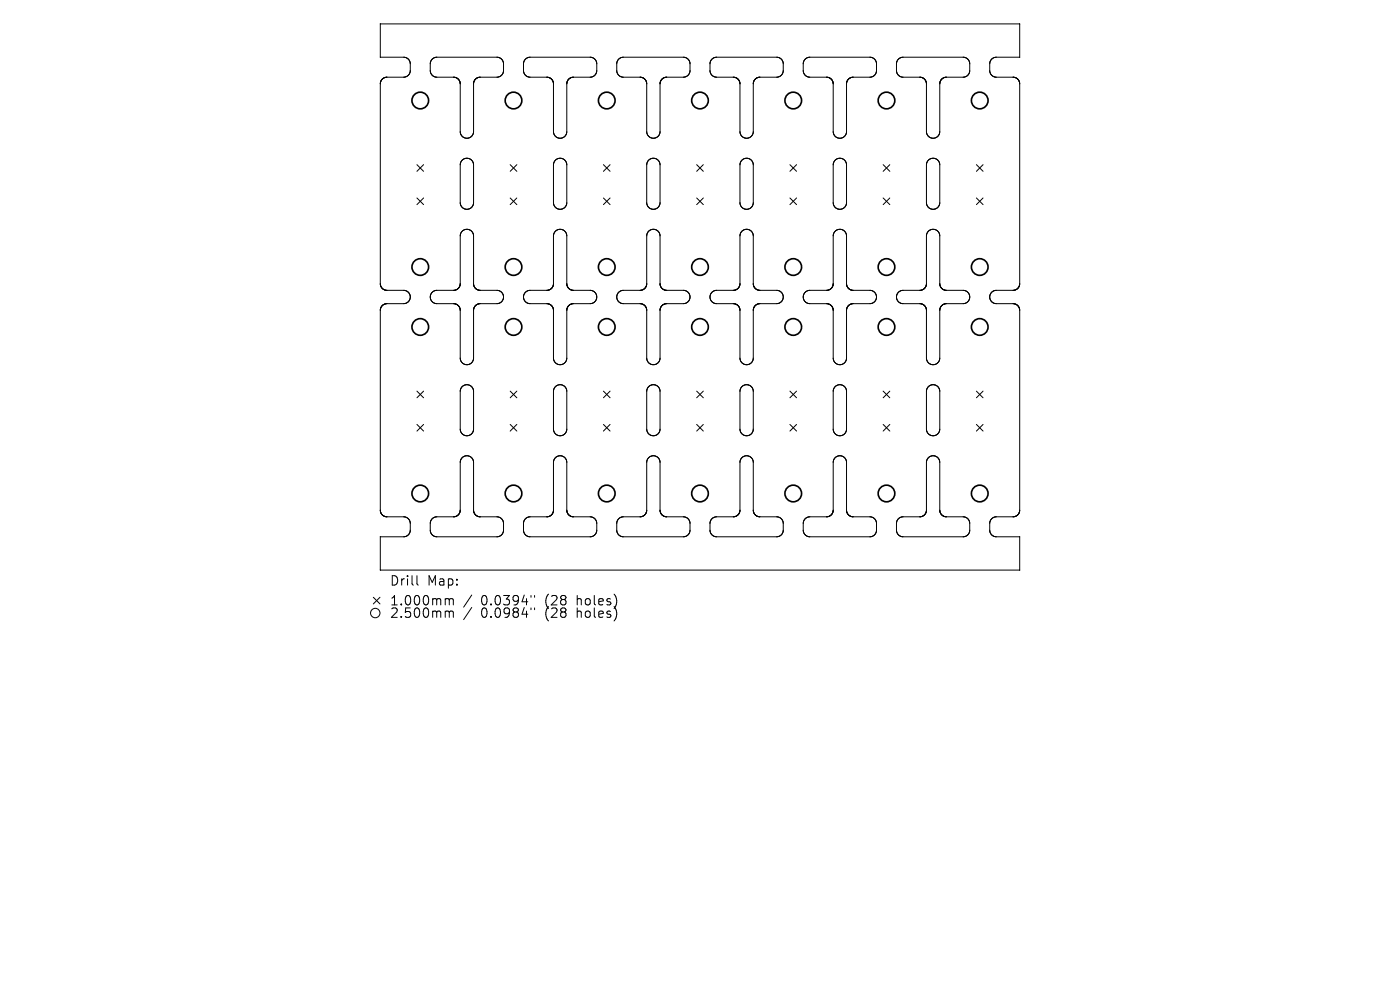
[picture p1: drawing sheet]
<svg xmlns="http://www.w3.org/2000/svg" width="297mm" height="210mm" viewBox="0 0 297 210" stroke-linecap="round" stroke-linejoin="round" font-family="sans-serif">
<defs><g id="words">
<g font-size="2.8">
<text x="82.6" y="124.5">Drill</text>
<text x="90.6" y="124.5">Map:</text>
<text x="82.6" y="128.7">1.000mm</text>
<text x="82.6" y="131.3">2.500mm</text>
<text x="102.1" y="128.7">0.0394&quot;</text>
<text x="102.1" y="131.3">0.0984&quot;</text>
<text x="115.8" y="128.7">(28</text>
<text x="115.8" y="131.3">(28</text>
<text x="122.6" y="128.7">holes)</text>
<text x="122.6" y="131.3">holes)</text>
</g>
</g></defs>
<g fill="none" stroke="#000" stroke-width=".21">
<path d="M80.7 5.1v7l5.2 .1 .7 .3 .4 .8v2l-.2 .5-.4 .4-.7 .2h-3.6M80.7 5.1h.1M80.7 5.1h135.6M80.7 17.7v42.5M80.7 17.7h.1M80.7 17.6v.1M80.7 17.6h.1M80.7 17.5v.1M80.7 17.5h.1M80.7 17.4v.1M80.7 17.4h.1M80.8 17.3l-.1 .1"/>
<path d="M80.8 17.3h.1M80.8 17.1v.2M80.8 17.1h.1M80.9 17.1h-.1M80.9 17.1h.1M80.9 17v.1M80.9 17h.1M81 16.9l-.1 .1M81 16.9h.1M81.2 16.7l-.2 .2M81.2 16.7h.1M81.3 16.6l-.1 .1"/>
<path d="M81.3 16.6h.1M81.4 16.6h-.1M81.4 16.5v.1M81.6 16.5h-.2M81.6 16.5h.1M81.7 16.4l-.1 .1M81.7 16.4h.1M81.9 16.4h-.2M81.9 16.4h.1M82 16.4h-.1M82 16.4h.1M82.1 16.4h-.1"/>
<path d="M82.1 16.4h.1M96.2 16.4h-3.6l-.8-.3-.4-.5-.1-.6v-1.7l.3-.6 .5-.4 .6-.2h12.8l.5 .2 .5 .4 .3 .6v1.7l-.1 .6-.4 .5-.8 .3h-3.6M96.2 16.4h.1M96.3 16.4h.1M96.4 16.4h.1M96.5 16.4h.1M96.6 16.4h.1M96.7 16.4v.1M96.7 16.5h.1M96.8 16.5l.2 .1M97 16.6h.1M97 16.6l.1 .1"/>
<path d="M97.1 16.7h.1M97.1 16.7l.3 .3M97.4 17h.1M97.4 17v.1M97.4 17.1h.1M97.5 17.1h.1M97.5 17.1v.1M97.5 17.2h.1M97.5 17.2v.1M97.5 17.3h.1M97.6 17.3v.1M97.6 17.4h.1"/>
<path d="M97.6 17.4v.1M97.6 17.5h.1M97.6 17.5v.1M97.6 17.6h.1M97.6 17.6v.1M97.6 17.7h.1M97.6 17.7l.1 10.4 .4 .9 .9 .3 1-.3 .5-.9v-10.4M100.5 17.7h.1M100.5 17.6v.1M100.5 17.6h.1M100.5 17.5v.1M100.5 17.5h.1"/>
<path d="M100.5 17.4v.1M100.5 17.4h.1M100.5 17.3v.1M100.6 17.3h-.1M100.6 17.1v.2M100.6 17.1h.1M100.7 17.1h-.1M100.7 17v.1M100.7 17h.1M100.7 16.9v.1M100.8 16.9h-.1M101 16.7l-.2 .2"/>
<path d="M101 16.7h.1M101.1 16.6l-.1 .1M101.1 16.6h.1M101.2 16.6h-.1M101.2 16.5v.1M101.3 16.5h-.1M101.4 16.5h-.1M101.4 16.4v.1M101.5 16.4h-.1M101.5 16.4h.1M101.6 16.4h-.1M101.6 16.4h.1"/>
<path d="M101.7 16.4h-.1M101.7 16.4h.1M101.9 16.4h-.2M101.9 16.4h.1M116 16.4h-3.6l-.8-.3-.4-.5-.1-.6v-1.7l.3-.6 .5-.4 .6-.2h12.8l.5 .2 .5 .4 .3 .6v1.7l-.2 .6-.3 .5-.8 .3h-3.6M116 16.4h.1M116.1 16.4h.1M116.2 16.4h.1M116.3 16.4h.1M116.4 16.4h.1M116.4 16.4l.1 .1M116.5 16.5h.1"/>
<path d="M116.5 16.5h.2M116.7 16.5v.1M116.7 16.6h.1M116.8 16.6h.1M116.8 16.6l.1 .1M116.9 16.7h.1M116.9 16.7l.3 .3M117.2 17h.1M117.2 17v.1M117.2 17.1h.1M117.3 17.1v.1M117.3 17.2h.1"/>
<path d="M117.3 17.2v.1M117.3 17.3h.1M117.3 17.3l.1 .1M117.4 17.4h.1M117.4 17.4v.1M117.4 17.5h.1M117.4 17.5v.1M117.4 17.6h.1M117.4 17.6v.1M117.4 17.7h.1M117.4 17.7v10.4l.5 .9 .9 .3 1-.3 .4-.9v-10.4M120.2 17.7h.1"/>
<path d="M120.3 17.6l-.1 .1M120.3 17.6h.1M120.3 17.5v.1M120.3 17.5h.1M120.3 17.4v.1M120.3 17.4h.1M120.3 17.3v.1M120.3 17.3h.1M120.4 17.2l-.1 .1M120.4 17.2h.1M120.4 17.1v.1M120.4 17.1h.1"/>
<path d="M120.5 17l-.1 .1M120.5 17h.1M120.5 16.9v.1M120.5 16.9h.1M120.7 16.7l-.2 .2M120.8 16.7h-.1M120.8 16.7h.1M120.8 16.6v.1M120.9 16.6h-.1M120.9 16.6h.1M121 16.6h-.1M121 16.5v.1"/>
<path d="M121.1 16.5h-.1M121.1 16.5h.1M121.2 16.4l-.1 .1M121.2 16.4h.1M121.3 16.4h-.1M121.3 16.4h.1M121.4 16.4h-.1M121.4 16.4h.1M121.5 16.4h-.1M121.5 16.4h.1M121.6 16.4h-.1M121.7 16.4h-.1"/>
<path d="M135.8 16.4h-3.6l-.8-.3-.4-.5-.2-.6 .1-1.7 .3-.6 .4-.4 .7-.2h12.7l.6 .2 .5 .4 .3 .6v1.7l-.2 .6-.3 .5-.9 .3h-3.6M135.8 16.4h.1M135.9 16.4h.1M136 16.4h.1M136.1 16.4h.1M136.2 16.4h.1M136.2 16.4l.1 .1M136.3 16.5h.1M136.3 16.5h.2M136.5 16.5v.1M136.5 16.6h.1M136.6 16.6h.1"/>
<path d="M136.6 16.6v.1M136.6 16.7h.1M136.7 16.7h.1M136.7 16.7l.2 .2M136.9 16.9h.1M136.9 16.9v.1M136.9 17h.1M137 17v.1M137 17.1h.1M137 17.1l.1 .1M137.1 17.2h.1M137.1 17.2v.1"/>
<path d="M137.1 17.3h.1M137.1 17.3v.1M137.1 17.4h.1M137.1 17.4l.1 .1M137.2 17.5h.1M137.2 17.5v.1M137.2 17.6h.1M137.2 17.6v.1M137.2 17.7h.1M137.2 17.7v10.4l.5 .9 .9 .3 1-.3 .4-.9v-10.4M140 17.7h.1M140 17.6v.1"/>
<path d="M140 17.6h.1M140 17.5v.1M140.1 17.5h-.1M140.1 17.4v.1M140.1 17.4h.1M140.1 17.3v.1M140.1 17.3h.1M140.1 17.2v.1M140.1 17.2h.1M140.2 17.1l-.1 .1M140.2 17.1h.1M140.3 17l-.1 .1"/>
<path d="M140.3 17h.1M140.3 16.9v.1M140.3 16.9h.1M140.5 16.7l-.2 .2M140.6 16.7h-.1M140.6 16.7h.1M140.6 16.6v.1M140.6 16.6h.1M140.7 16.6h-.1M140.7 16.6h.1M140.8 16.5l-.1 .1M140.9 16.5h-.1"/>
<path d="M140.9 16.5h.1M141 16.5h-.1M141 16.4v.1M141.1 16.4h-.1M141.1 16.4h.1M141.2 16.4h-.1M141.2 16.4h.1M141.3 16.4h-.1M141.3 16.4h.1M141.4 16.4h-.1M141.4 16.4h.1M155.6 16.4h-3.6l-.9-.3-.3-.5-.2-.6v-1.7l.3-.6 .5-.4 .6-.2h12.8l.6 .2 .4 .4 .3 .6 .1 1.7-.2 .6-.4 .5-.8 .3h-3.6"/>
<path d="M155.6 16.4h.1M155.7 16.4h.1M155.8 16.4h.1M155.9 16.4h.1M156 16.4v.1M156 16.5h.1M156.1 16.5h.1M156.2 16.5l.1 .1M156.3 16.6h.1M156.4 16.6h.1M156.4 16.6v.1M156.4 16.7h.1"/>
<path d="M156.5 16.7l.2 .2M156.7 16.9h.1M156.7 16.9v.1M156.7 17h.1M156.7 17l.1 .1M156.8 17.1h.1M156.8 17.1l.1 .1M156.9 17.2h.1M156.9 17.2v.1M156.9 17.3h.1M156.9 17.3v.1M156.9 17.4h.1"/>
<path d="M156.9 17.4v.1M156.9 17.5h.1M157 17.5v.1M157 17.6h.1M157 17.6v.1M157 17.7h.1M157 17.7v10.4l.4 .9 1 .3 .9-.3 .5-.9v-10.4M159.8 17.7h.1M159.8 17.6v.1M159.8 17.6h.1M159.8 17.5v.1M159.8 17.5h.1"/>
<path d="M159.9 17.4l-.1 .1M159.9 17.4h.1M159.9 17.3v.1M159.9 17.3h.1M159.9 17.2v.1M159.9 17.2h.1M160 17.1l-.1 .1M160 17.1h.1M160 17v.1M160.1 17h-.1M160.1 16.9v.1M160.1 16.9h.1"/>
<path d="M160.3 16.7l-.2 .2M160.3 16.7h.1M160.4 16.7h-.1M160.4 16.6v.1M160.4 16.6h.1M160.5 16.6h-.1M160.5 16.6h.1M160.5 16.5v.1M160.7 16.5h-.2M160.7 16.5h.1M160.8 16.4l-.1 .1M160.8 16.4h.1"/>
<path d="M160.9 16.4h-.1M161 16.4h-.1M161 16.4h.1M161.1 16.4h-.1M161.1 16.4h.1M161.2 16.4h-.1M161.2 16.4h.1M175.3 16.4h-3.6l-.8-.3-.3-.5-.2-.6v-1.7l.3-.6 .5-.4 .6-.2h12.8l.5 .2 .5 .4 .3 .6v1.7l-.1 .6-.4 .5-.8 .3h-3.6M175.3 16.4h.1M175.4 16.4h.1M175.5 16.4h.1M175.6 16.4h.1"/>
<path d="M175.7 16.4h.1M175.8 16.4h.1M175.8 16.4l.1 .1M175.9 16.5h.1M176 16.5v.1M176 16.6h.1M176.1 16.6h.1M176.2 16.6v.1M176.2 16.7h.1M176.3 16.7l.2 .2M176.5 16.9h.1M176.5 16.9v.1"/>
<path d="M176.5 17h.1M176.5 17l.1 .1M176.6 17.1h.1M176.6 17.1v.1M176.6 17.2h.1M176.7 17.2v.1M176.7 17.3h.1M176.7 17.3v.1M176.7 17.4h.1M176.7 17.4v.1M176.7 17.5h.1M176.7 17.5v.1"/>
<path d="M176.7 17.6h.1M176.8 17.6v.1M176.8 17.7h.1M176.8 17.7v10.4l.4 .9 1 .3 .9-.3 .5-.9v-10.4M179.6 17.7h.1M179.6 17.6v.1M179.6 17.6h.1M179.6 17.5v.1M179.6 17.5h.1M179.6 17.4v.1M179.6 17.4h.1M179.7 17.3l-.1 .1"/>
<path d="M179.7 17.3h.1M179.7 17.2v.1M179.7 17.2h.1M179.7 17.1v.1M179.8 17.1h-.1M179.8 17.1h.1M179.8 17v.1M179.8 17h.1M180.1 16.7l-.3 .3M180.1 16.7h.1M180.2 16.6l-.1 .1M180.2 16.6h.1"/>
<path d="M180.3 16.6h-.1M180.3 16.5v.1M180.5 16.5h-.2M180.5 16.5h.1M180.6 16.4l-.1 .1M180.6 16.4h.1M180.7 16.4h-.1M180.7 16.4h.1M180.8 16.4h-.1M180.8 16.4h.1M180.9 16.4h-.1M181 16.4h-.1"/>
<path d="M181 16.4h.1M195.1 16.4h-3.6l-.8-.3-.4-.5-.1-.6v-1.7l.3-.6 .5-.4 .6-.2h12.8l.5 .2 .5 .4 .3 .6v1.7l-.1 .6-.4 .5-.8 .3h-3.6M195.1 16.4h.1M195.1 16.4h.2M195.3 16.4h.1M195.4 16.4h.1M195.5 16.4h.1M195.6 16.4v.1M195.6 16.5h.1M195.7 16.5h.1M195.8 16.5v.1M195.8 16.6h.1"/>
<path d="M195.9 16.6h.1M195.9 16.6l.1 .1M196 16.7h.1M196 16.7l.2 .2M196.2 16.9h.1M196.3 16.9v.1M196.3 17h.1M196.3 17v.1M196.3 17.1h.1M196.4 17.1h.1M196.4 17.1v.2M196.4 17.3h.1"/>
<path d="M196.5 17.3v.1M196.5 17.4h.1M196.5 17.4v.1M196.5 17.5h.1M196.5 17.5v.1M196.5 17.6h.1M196.5 17.6v.1M196.5 17.7h.1M196.5 17.7v10.4l.5 .9 1 .3 .9-.3 .5-.9v-10.4M199.4 17.7h.1M199.4 17.6v.1M199.4 17.6h.1"/>
<path d="M199.4 17.5v.1M199.4 17.5h.1M199.4 17.4v.1M199.4 17.4h.1M199.4 17.3v.1M199.5 17.3h-.1M199.5 17.2v.1M199.5 17.2h.1M199.5 17.1v.1M199.5 17.1h.1M199.6 17.1h-.1M199.6 17.1h.1"/>
<path d="M199.6 17v.1M199.6 17h.1M199.9 16.7l-.3 .3M199.9 16.7h.1M200 16.6l-.1 .1M200 16.6h.1M200.2 16.5l-.2 .1M200.3 16.5h-.1M200.3 16.5h.1M200.3 16.4v.1M200.4 16.4h-.1M200.4 16.4h.1"/>
<path d="M200.5 16.4h-.1M200.5 16.4h.1M200.6 16.4h-.1M200.7 16.4h-.1M200.8 16.4h-.1M200.8 16.4h.1M214.9 16.4h.1M215 16.4h.1M215.1 16.4h.1M215.1 16.4h.2M215.3 16.4h.1M215.3 16.4l.1 .1"/>
<path d="M215.4 16.5h.1M215.4 16.5h.2M215.6 16.5v.1M215.6 16.6h.1M215.7 16.6h.1M215.7 16.6l.1 .1M215.8 16.7h.1M215.8 16.7l.2 .2M216 16.9h.1M216 16.9l.1 .1M216.1 17h.1M216.1 17v.1"/>
<path d="M216.1 17.1h.1M216.2 17.1h.1M216.2 17.1v.2M216.2 17.3h.1M216.2 17.3l.1 .1M216.3 17.4h.1M216.3 17.4v.1M216.3 17.5h.1M216.3 17.5v.1M216.3 17.6h.1M216.3 17.6v.1M216.3 17.7h.1"/>
<path d="M216.3 17.7v42.5M216.3 5.1h.1M216.3 5.1v7l-5.2 .1-.7 .3-.4 .8v2l.2 .5 .5 .4 .6 .2h3.6M88.5 34.9l1.4 1.4M89.9 34.9l-1.4 1.4M98 34l.8-.4h.7l.7 .5 .3 .7-.1 8.4-.4 .8-.8 .4-.6-.1-.4-.2-.4-.4-.2-.6v-8.2zM108.2 34.9l1.4 1.4M109.6 34.9l-1.4 1.4M117.8 34l.8-.4h.7l.7 .5 .2 .7v8.4l-.4 .8-.8 .4-.6-.1-.5-.2-.3-.4-.2-.6v-8.2zM128 34.9l1.4 1.4M129.4 34.9l-1.4 1.4M137.6 34l.7-.4h.8l.6 .5 .3 .7v8.4l-.4 .8-.9 .4-.5-.1-.5-.2-.3-.4-.2-.6v-8.2z"/>
<path d="M147.8 34.9l1.4 1.4M149.2 34.9l-1.4 1.4M157.4 34l.7-.4h.8l.6 .5 .3 .7v8.4l-.5 .8-.8 .4-.5-.1-.5-.2-.4-.4-.1-.6v-8.2zM167.6 34.9l1.4 1.4M169 34.9l-1.4 1.4M177.2 34l.7-.4h.7l.7 .5 .3 .7v8.4l-.5 .8-.8 .4-.5-.1-.5-.2-.4-.4-.1-.6v-8.2zM187.4 34.9l1.4 1.4M188.8 34.9l-1.4 1.4M197 34l.7-.4h.7l.7 .5 .3 .7v8.4l-.5 .8-.8 .4-.6-.1-.4-.2-.4-.4-.2-.6v-8.2zM207.1 34.9l1.5 1.4M208.6 34.9l-1.5 1.4M88.5 42l1.4 1.4"/>
<path d="M89.9 42l-1.4 1.4M108.2 42l1.4 1.4M109.6 42l-1.4 1.4M128 42l1.4 1.4M129.4 42l-1.4 1.4M147.8 42l1.4 1.4M149.2 42l-1.4 1.4M167.6 42l1.4 1.4M169 42l-1.4 1.4M187.4 42l1.4 1.4M188.8 42l-1.4 1.4M207.1 42l1.5 1.4"/>
<path d="M208.6 42l-1.5 1.4M80.7 65.8v42.4M80.7 65.8h.1M80.7 60.2v.1M80.7 65.7v.1M80.7 60.3h.1M80.7 60.3v.1M80.7 60.4h.1M80.7 60.4v.1M80.7 65.5v.2M80.7 60.5h.1M80.7 65.5h.1"/>
<path d="M80.7 60.5v.1M80.7 60.6h.1M80.7 65.4v.1M80.8 65.4h-.1M80.8 60.6v.1M80.8 60.7v.1M80.8 65.3v.1M80.8 65.3h.1M80.8 65.2v.1M80.8 65.2h.1M80.8 60.8h.1M80.8 60.8l.1 .1"/>
<path d="M80.9 60.9h.1M80.9 65.1l-.1 .1M80.9 60.9v.1M80.9 65.1h.1M80.9 61h.1M80.9 65v.1M80.9 65h.1M81 65h-.1M81 61v.1M81 64.9v.1M81 61.1l.2 .2M81.2 61.3h.1"/>
<path d="M81.2 64.7l-.2 .2M81.3 61.3h.1M81.3 64.7h-.1M81.3 61.3v.1M81.3 64.7h.1M81.3 64.6v.1M81.3 61.4h.1M81.4 61.4h.1M81.4 64.6h-.1M81.4 64.6h.1M81.4 61.4l.2 .1M81.5 64.6h-.1"/>
<path d="M81.5 64.6h.1M81.6 61.5h.1M81.7 64.5l-.2 .1M81.7 61.5h.1M81.7 64.5h.1M81.7 61.5l.2 .1M81.8 64.5h-.1M81.8 64.4v.1M81.9 64.4h-.1M81.9 61.6h.1M81.9 64.4h.1M82 64.4h-.1"/>
<path d="M82 61.6h.1M82 64.4h.1M82.1 64.4h-.1M82.1 61.6h.1M82.1 61.6h3.9l.8 .6 .2 .8-.2 .8-.8 .6h-3.9M82.1 64.4h.1M96.2 61.6h-3.9l-.7 .6-.3 .8 .3 .8 .7 .6h3.9M96.2 64.4h.1M96.2 61.6h.1M96.3 61.6h-.1M96.3 64.4h.1M96.4 64.4h.1"/>
<path d="M96.4 61.6h-.1M96.5 64.4h.1M96.5 61.6h-.1M96.5 61.6h.1M96.5 64.4l.1 .1M96.6 61.5l-.1 .1M96.6 64.5h.1M96.6 61.5h.1M96.7 64.5h.1M96.7 61.5h-.1M96.7 64.5l.1 .1M96.7 61.5h.1"/>
<path d="M96.8 61.5h-.1M96.8 64.6h.1M96.9 64.6h.1M97 64.6h.1M97 61.4l-.2 .1M97 64.6v.1M97 64.7h.1M97 61.3v.1M97 61.3h.1M97.1 64.7l.3 .3M97.1 61.3h-.1M97.1 61.3h.1"/>
<path d="M97.4 61l-.3 .3M97.4 65h.1M97.4 61h.1M97.4 65v.1M97.4 65.1h.1M97.4 65.1l.1 .1M97.4 60.9v.1M97.4 60.9h.1M97.5 60.8l-.1 .1M97.5 65.2h.1M97.5 65.2v.1M97.5 60.8h.1"/>
<path d="M97.5 60.7v.1M97.5 60.7h.1M97.5 65.3l.1 .1M97.6 65.4h.1M97.6 60.6l-.1 .1M97.6 60.6h.1M97.6 65.4v.1M97.6 60.5v.1M97.6 65.5h.1M97.6 65.5v.1M97.6 60.5h.1M97.6 60.4v.1"/>
<path d="M97.6 65.6h.1M97.6 60.4h.1M97.6 65.6v.1M97.6 60.3v.1M97.6 60.3h.1M97.6 65.7v.1M97.6 60.2l.1-10.4 .4-.8 .9-.4 1 .4 .5 .9v10.3M97.6 60.2v.1M97.6 65.8h.1M100.5 65.8v10.3l-.5 .9-.9 .4-.9-.4-.5-.8-.1-10.4M100.5 60.2v.1M100.5 65.7v.1"/>
<path d="M100.5 60.3h.1M100.5 60.3v.1M100.5 60.4h.1M100.5 60.4v.1M100.5 60.5h.1M100.5 65.5v.2M100.5 65.5h.1M100.5 60.5v.1M100.5 60.6h.1M100.5 65.4v.1M100.5 65.4h.1M100.5 60.6l.1 .1"/>
<path d="M100.6 60.7v.1M100.6 65.3l-.1 .1M100.6 65.3h.1M100.6 65.2v.1M100.6 65.2h.1M100.6 60.8h.1M100.6 60.8v.1M100.6 60.9h.1M100.7 60.9v.1M100.7 65.1l-.1 .1M100.7 65.1h.1M100.7 65v.1"/>
<path d="M100.7 61h.1M100.7 65h.1M100.7 61l.1 .1M100.8 61.1l.2 .2M100.8 64.9l-.1 .1M101 61.3h.1M101 64.7l-.2 .2M101.1 61.3h.1M101.1 64.7h-.1M101.1 64.7h.1M101.1 61.3v.1M101.1 61.4h.1"/>
<path d="M101.1 64.6v.1M101.2 64.6h-.1M101.2 61.4h.1M101.2 61.4l.1 .1M101.2 64.6h.1M101.3 64.6h-.1M101.3 61.5h.1M101.4 61.5h.1M101.4 64.5l-.1 .1M101.5 64.5h-.1M101.5 61.5h.1M101.5 64.5h.1"/>
<path d="M101.5 61.5l.1 .1M101.6 64.4l-.1 .1M101.6 61.6h.1M101.6 64.4h.1M101.7 61.6h.1M101.7 64.4h-.1M101.7 61.6h.2M101.7 64.4h.1M101.9 64.4h-.2M101.9 61.6h.1M101.9 61.6h3.9l.7 .6 .3 .8-.3 .8-.7 .6h-3.9M101.9 64.4h.1"/>
<path d="M116 61.6h-3.9l-.8 .6-.2 .8 .2 .8 .8 .6h3.9M116 64.4h.1M116 61.6h.1M116.1 61.6h-.1M116.1 64.4h.1M116.2 64.4h.1M116.2 61.6h-.1M116.2 61.6h.1M116.3 64.4v.1M116.3 61.6h-.1M116.3 61.5v.1M116.3 64.5h.1"/>
<path d="M116.4 64.5h.1M116.4 61.5h-.1M116.4 61.5h.1M116.5 64.5l.1 .1M116.5 61.5h-.1M116.5 61.5h.1M116.6 64.6h.1M116.7 61.4l-.2 .1M116.7 64.6h.1M116.7 61.4h.1M116.8 61.4h-.1M116.8 64.6v.1"/>
<path d="M116.8 64.7h.1M116.8 61.3v.1M116.8 61.3h.1M116.9 64.7l.3 .3M116.9 61.3h-.1M116.9 61.3h.1M117.2 61l-.3 .3M117.2 65h.1M117.2 65v.1M117.2 61h.1M117.2 65.1h.1M117.2 60.9v.1"/>
<path d="M117.2 65.1v.1M117.2 60.9h.1M117.2 60.8v.1M117.2 65.2h.1M117.3 65.2v.1M117.3 60.8h-.1M117.3 60.7v.1M117.3 60.7h.1M117.3 65.3v.1M117.3 65.4h.1M117.3 60.6v.1M117.4 60.6h-.1"/>
<path d="M117.4 65.4v.1M117.4 60.5v.1M117.4 65.5h.1M117.4 65.5v.1M117.4 60.5h.1M117.4 60.4v.1M117.4 65.6h.1M117.4 65.6v.1M117.4 60.4h.1M117.4 60.3v.1M117.4 65.7v.1M117.4 60.3h.1"/>
<path d="M117.4 60.2v-10.3l.5-.9 .9-.4 1 .4 .4 .8v10.4M117.4 65.8h.1M117.4 60.2v.1M117.4 65.8v10.3l.5 .9 .9 .4 .9-.4 .5-.8v-10.4M120.2 65.8h.1M120.2 60.2v.1M120.2 65.7v.1M120.2 60.3h.1M120.3 60.3v.1M120.3 60.4h.1M120.3 60.4v.1M120.3 60.5h.1"/>
<path d="M120.3 65.5l-.1 .2M120.3 65.5h.1M120.3 60.5v.1M120.3 60.6h.1M120.3 65.4v.1M120.3 65.4h.1M120.3 60.6v.1M120.3 65.3v.1M120.3 60.7h.1M120.4 60.7h.1M120.4 60.7v.1M120.4 65.2l-.1 .1"/>
<path d="M120.4 60.8h.1M120.4 60.8v.1M120.4 65.2h.1M120.4 60.9h.1M120.4 60.9l.1 .1M120.4 65.1v.1M120.5 65.1h-.1M120.5 61h.1M120.5 65v.1M120.5 65h.1M120.5 61v.1M120.5 61.1l.2 .2"/>
<path d="M120.5 64.9v.1M120.7 61.3h.1M120.8 61.3h.1M120.8 64.7l-.3 .2M120.8 64.7h.1M120.9 61.3v.1M120.9 64.7h-.1M120.9 64.6v.1M120.9 61.4h.1M121 64.6h-.1M121 61.4h.1M121 64.6h.1"/>
<path d="M121 61.4l.1 .1M121.1 61.5h.1M121.2 64.5l-.2 .1M121.2 61.5h.1M121.2 64.5h.1M121.3 61.5h.1M121.3 64.5h-.1M121.3 61.5l.1 .1M121.3 64.5h.1M121.4 64.4l-.1 .1M121.4 61.6h.1M121.4 64.4h.1"/>
<path d="M121.5 64.4h-.1M121.5 61.6h.1M121.5 64.4h.1M121.6 61.6h.1M121.6 64.4h-.1M121.7 61.6h3.9l.7 .6 .3 .8-.3 .8-.7 .6h-3.9M121.7 64.4h-.1M135.8 61.6h-4l-.7 .6-.3 .8 .3 .8 .7 .6h4M135.8 64.4h.1M135.8 61.6h.1M135.9 61.6h-.1M135.9 64.4h.1"/>
<path d="M135.9 61.6h.1M136 61.6h-.1M136 64.4h.1M136.1 64.4v.1M136.1 61.6h-.1M136.1 61.5v.1M136.1 64.5h.1M136.2 64.5h.1M136.2 61.5h-.1M136.2 61.5h.1M136.3 64.5l.1 .1M136.3 61.5h-.1"/>
<path d="M136.3 61.5h.1M136.4 64.6h.1M136.5 61.4l-.2 .1M136.5 64.6h.1M136.5 61.4h.1M136.5 64.6l.1 .1M136.6 64.7h.1M136.6 61.3l-.1 .1M136.6 61.3h.1M136.6 64.7l.3 .2M136.7 61.3h-.1M136.7 61.3h.1"/>
<path d="M136.9 64.9v.1M136.9 61.1l-.2 .2M136.9 65h.1M136.9 61v.1M136.9 61h.1M137 61h-.1M137 65v.1M137 65.1h.1M137 60.9v.1M137 65.1v.1M137 60.9h.1M137 60.8v.1"/>
<path d="M137 65.2h.1M137 65.2l.1 .1M137 60.8h.1M137.1 60.7l-.1 .1M137.1 60.7h.1M137.1 65.3v.1M137.1 60.6v.1M137.1 65.4h.1M137.1 65.4v.1M137.1 60.6h.1M137.1 65.5h.1M137.1 60.5v.1"/>
<path d="M137.2 65.5h.1M137.2 60.5h-.1M137.2 65.5v.1M137.2 60.4v.1M137.2 65.6h.1M137.2 65.6v.1M137.2 60.4h.1M137.2 60.3v.1M137.2 60.3h.1M137.2 65.7v.1M137.2 60.2v-10.4l.5-.8 .9-.4 1 .4 .4 .9v10.3M137.2 65.8h.1"/>
<path d="M137.2 60.2v.1M140 65.8v10.3l-.4 .9-.9 .4-1-.4-.5-.8v-10.4M140 60.2v.1M140 60.3h.1M140 65.7v.1M140 60.3v.1M140 60.4h.1M140 60.4l.1 .1M140.1 65.5l-.1 .2M140.1 60.5h.1M140.1 65.5h.1M140.1 60.5v.1"/>
<path d="M140.1 60.6h.1M140.1 65.4v.1M140.1 65.4h.1M140.1 60.6v.1M140.1 60.7h.1M140.1 65.3v.1M140.1 60.7l.1 .1M140.2 65.2l-.1 .1M140.2 60.8h.1M140.2 65.2h.1M140.2 60.8v.1M140.2 60.9h.1"/>
<path d="M140.2 60.9l.1 .1M140.2 65.1v.1M140.2 65.1h.1M140.3 61h.1M140.3 65l-.1 .1M140.3 65h.1M140.3 61v.1M140.3 61.1l.2 .2M140.3 64.9v.1M140.5 61.3h.1M140.6 61.3h.1M140.6 64.7l-.3 .2"/>
<path d="M140.6 64.7h.1M140.6 61.3l.1 .1M140.7 61.4h.1M140.7 64.6l-.1 .1M140.7 64.6h.1M140.8 61.4l.1 .1M140.8 64.6h-.1M140.8 64.6h.1M140.9 61.5h.1M141 61.5h.1M141 64.5l-.2 .1M141 64.5h.1"/>
<path d="M141.1 64.5h-.1M141.1 61.5h.1M141.1 61.5l.1 .1M141.1 64.5h.1M141.2 64.4l-.1 .1M141.2 61.6h.1M141.2 64.4h.1M141.3 61.6h.1M141.3 64.4h-.1M141.3 64.4h.1M141.4 61.6h.1M141.4 64.4h-.1"/>
<path d="M141.4 61.6h4l.7 .6 .3 .8-.3 .8-.7 .6h-4M141.4 64.4h.1M155.6 61.6h-4l-.7 .6-.3 .8 .3 .8 .7 .6h4M155.6 64.4h.1M155.6 61.6h.1M155.7 64.4h.1M155.7 61.6h-.1M155.7 61.6h.1M155.8 61.6h-.1M155.8 64.4h.1M155.8 64.4l.1 .1M155.8 61.6h.1"/>
<path d="M155.9 61.5l-.1 .1M155.9 64.5h.1M155.9 61.5h.1M156 64.5h.1M156 61.5h-.1M156 64.5l.2 .1M156 61.5h.1M156.1 61.5h-.1M156.1 61.5h.1M156.2 64.6h.1M156.2 61.4l-.1 .1M156.3 64.6h.1"/>
<path d="M156.3 61.4h-.1M156.3 61.4h.1M156.3 64.6l.1 .1M156.4 61.3l-.1 .1M156.4 64.7h.1M156.4 61.3h.1M156.4 64.7l.3 .2M156.5 61.3h-.1M156.7 61.1l-.2 .2M156.7 64.9v.1M156.7 61v.1M156.7 65h.1"/>
<path d="M156.7 61h.1M156.7 65l.1 .1M156.8 65.1h.1M156.8 65.1v.1M156.8 60.9l-.1 .1M156.8 60.9h.1M156.8 60.8v.1M156.8 65.2h.1M156.8 65.2l.1 .1M156.8 60.8h.1M156.9 60.7l-.1 .1M156.9 60.7h.1"/>
<path d="M156.9 65.3v.1M156.9 65.4h.1M156.9 60.6v.1M156.9 60.6h.1M156.9 65.4v.1M156.9 65.5h.1M156.9 60.5v.1M156.9 65.5l.1 .2M156.9 60.5h.1M157 60.4l-.1 .1M157 60.4h.1M157 60.3v.1"/>
<path d="M157 60.3h.1M157 65.7v.1M157 65.8v10.3l.4 .9 .9 .4 1-.4 .5-.8v-10.4M157 60.2v-10.3l.4-.9 1-.4 .9 .4 .5 .8v10.4M157 60.2v.1M159.8 65.8h.1M159.8 60.2v.1M159.8 60.3h.1M159.8 65.7v.1M159.8 60.3v.1M159.8 65.6v.1M159.8 60.4h.1"/>
<path d="M159.8 65.6h.1M159.8 60.4v.1M159.8 65.5v.1M159.8 60.5h.1M159.8 65.5h.1M159.9 60.5v.1M159.9 65.5h-.1M159.9 60.6h.1M159.9 65.4v.1M159.9 60.6v.1M159.9 65.4h.1M159.9 65.3v.1"/>
<path d="M159.9 60.7h.1M159.9 60.7l.1 .1M160 65.2l-.1 .1M160 60.8h.1M160 65.2h.1M160 60.8v.1M160 60.9h.1M160 65.1v.1M160 60.9v.1M160 65.1h.1M160 65v.1M160 61h.1"/>
<path d="M160.1 65h-.1M160.1 61h.1M160.1 61v.1M160.1 65h.1M160.1 64.9v.1M160.1 61.1l.2 .2M160.3 61.3h.1M160.4 64.7l-.3 .2M160.4 61.3h.1M160.4 64.7h.1M160.4 61.3l.1 .1M160.5 61.4h.1"/>
<path d="M160.5 64.6l-.1 .1M160.5 64.6h.1M160.5 61.4l.2 .1M160.6 64.6h-.1M160.6 64.6h.1M160.7 61.5h.1M160.7 64.5l-.1 .1M160.8 61.5h.1M160.8 64.5h-.1M160.8 64.5h.1M160.9 61.5l.1 .1M160.9 64.5h-.1"/>
<path d="M161 61.6h.1M161 64.4l-.1 .1M161 64.4h.1M161.1 64.4h-.1M161.1 61.6h.1M161.1 64.4h.1M161.2 64.4h-.1M161.2 61.6h.1M161.2 61.6h4l.7 .6 .3 .8-.3 .8-.7 .6h-4M161.2 64.4h.1M175.3 61.6h-3.9l-.7 .6-.3 .8 .3 .8 .7 .6h3.9M175.3 64.4h.1"/>
<path d="M175.4 64.4h.1M175.4 61.6h-.1M175.5 61.6h-.1M175.5 64.4h.1M175.5 61.6h.1M175.6 64.4h.1M175.6 61.6h-.1M175.6 64.4l.1 .1M175.6 61.6h.1M175.7 61.5l-.1 .1M175.7 64.5h.1M175.7 61.5h.1"/>
<path d="M175.8 64.5h.1M175.8 61.5h-.1M175.8 64.5l.2 .1M175.8 61.5h.1M175.9 61.5h-.1M175.9 61.5h.1M176 64.6h.1M176 61.4l-.1 .1M176 61.4h.1M176.1 61.4h-.1M176.1 64.6v.1M176.1 64.7h.1"/>
<path d="M176.1 61.3v.1M176.2 64.7h.1M176.2 61.3h-.1M176.2 64.7l.3 .2M176.2 61.3h.1M176.3 61.3h-.1M176.5 61.1l-.2 .2M176.5 64.9v.1M176.5 61v.1M176.5 65h.1M176.5 61h.1M176.5 65v.1"/>
<path d="M176.5 65.1h.1M176.6 65.1v.1M176.6 60.9l-.1 .1M176.6 60.9h.1M176.6 65.2h.1M176.6 60.8v.1M176.6 65.2l.1 .1M176.6 60.8h.1M176.6 60.7v.1M176.7 60.7h-.1M176.7 65.3v.1M176.7 60.7h.1"/>
<path d="M176.7 65.4h.1M176.7 60.6v.1M176.7 65.4v.1M176.7 60.6h.1M176.7 65.5h.1M176.7 60.5v.1M176.7 65.5l.1 .2M176.7 60.5h.1M176.7 60.4v.1M176.7 60.4h.1M176.8 60.3l-.1 .1M176.8 60.3h.1"/>
<path d="M176.8 65.7v.1M176.8 60.2v-10.4l.4-.8 1-.4 .9 .4 .5 .9v10.3M176.8 65.8h.1M176.8 60.2v.1M176.8 65.8v10.4l.5 .8 .9 .4 .9-.4 .5-.9v-10.3M179.6 65.8h.1M179.6 60.2v.1M179.6 65.7v.1M179.6 60.3h.1M179.6 60.3v.1M179.6 60.4h.1M179.6 65.6v.1"/>
<path d="M179.6 65.6h.1M179.6 60.4v.1M179.6 65.5v.1M179.6 60.5h.1M179.6 65.5h.1M179.6 60.5v.1M179.6 60.6h.1M179.6 65.4v.1M179.7 60.6v.1M179.7 65.4h-.1M179.7 60.7h.1M179.7 65.3v.1"/>
<path d="M179.7 60.7v.1M179.7 65.2v.1M179.7 60.8h.1M179.8 65.2h-.1M179.8 60.8v.1M179.8 60.9h.1M179.8 65.1v.1M179.8 60.9v.1M179.8 65.1h.1M179.8 61h.1M179.8 65v.1M179.8 61l.3 .3"/>
<path d="M179.8 65h.1M180.1 61.3h.1M180.1 64.7l-.3 .3M180.2 64.7h-.1M180.2 61.3h.1M180.2 61.3v.1M180.2 64.7h.1M180.2 61.4h.1M180.2 64.6v.1M180.3 61.4h.1M180.3 64.6h-.1M180.3 61.4l.2 .1"/>
<path d="M180.3 64.6h.1M180.4 64.6h-.1M180.4 64.6h.1M180.5 61.5h.1M180.5 64.5l-.1 .1M180.6 61.5h.1M180.6 64.5h-.1M180.6 64.5h.1M180.7 64.5h-.1M180.7 61.5v.1M180.7 64.4v.1M180.7 61.6h.1"/>
<path d="M180.8 61.6h.1M180.8 64.4h-.1M180.8 64.4h.1M180.9 61.6h.1M180.9 64.4h-.1M181 61.6h.1M181 64.4h-.1M181 61.6h3.9l.8 .6 .2 .8-.2 .8-.8 .6h-3.9M181 64.4h.1M195.1 61.6h-3.9l-.7 .6-.3 .8 .3 .8 .7 .6h3.9M195.1 64.4h.1M195.1 64.4h.2"/>
<path d="M195.1 61.6h.1M195.3 61.6h-.2M195.3 64.4h.1M195.3 61.6h.1M195.4 61.6h-.1M195.4 64.4h.1M195.4 64.4l.1 .1M195.4 61.6h.1M195.5 61.5l-.1 .1M195.5 64.5h.1M195.5 61.5h.1M195.6 64.5l.1 .1"/>
<path d="M195.6 61.5h-.1M195.6 61.5h.1M195.7 61.5h-.1M195.7 64.6h.1M195.8 64.6h.1M195.8 61.4l-.1 .1M195.8 61.4h.1M195.9 64.6v.1M195.9 61.4h-.1M195.9 61.3v.1M195.9 64.7h.1M195.9 61.3h.1"/>
<path d="M196 64.7l.2 .2M196 61.3h-.1M196 61.3h.1M196.2 61.1l-.2 .2M196.2 64.9l.1 .1M196.3 61l-.1 .1M196.3 65h.1M196.3 61h.1M196.3 65v.1M196.3 65.1h.1M196.3 60.9v.1M196.3 65.1l.1 .1"/>
<path d="M196.4 60.9h-.1M196.4 60.8v.1M196.4 65.2h.1M196.4 60.8h.1M196.4 65.2v.1M196.4 65.3h.1M196.4 60.7v.1M196.4 65.3l.1 .1M196.5 65.4h.1M196.5 60.6l-.1 .1M196.5 60.6h.1M196.5 65.4v.1"/>
<path d="M196.5 65.5h.1M196.5 60.5v.1M196.5 65.5v.2M196.5 60.5h.1M196.5 60.4v.1M196.5 60.4h.1M196.5 60.3v.1M196.5 65.7v.1M196.5 60.3h.1M196.5 65.8v10.3l.5 .9 .9 .4 1-.4 .5-.8v-10.4M196.5 60.2v-10.3l.5-.9 1-.4 .9 .4 .5 .8v10.4M196.5 60.2v.1"/>
<path d="M199.4 65.8h.1M199.4 60.2v.1M199.4 60.3h.1M199.4 65.7v.1M199.4 60.3v.1M199.4 65.6v.1M199.4 60.4h.1M199.4 65.6h.1M199.4 60.4v.1M199.4 60.5h.1M199.4 65.5v.1M199.4 65.5h.1"/>
<path d="M199.4 60.5v.1M199.4 60.6h.1M199.4 65.4v.1M199.4 65.4h.1M199.4 60.6l.1 .1M199.5 65.3l-.1 .1M199.5 60.7h.1M199.5 60.7v.1M199.5 65.2v.1M199.5 60.8h.1M199.5 65.2h.1M199.5 60.8l.1 .1"/>
<path d="M199.6 60.9h.1M199.6 65.1l-.1 .1M199.6 60.9v.1M199.6 65.1h.1M199.6 65v.1M199.6 61h.1M199.6 61l.3 .3M199.6 65h.1M199.9 61.3h.1M199.9 64.7l-.3 .3M200 64.7h-.1M200 61.3h.1"/>
<path d="M200 64.7h.1M200 61.3v.1M200 61.4l.2 .1M200 64.6v.1M200 64.6h.1M200.1 64.6h-.1M200.1 64.6h.1M200.2 64.6h-.1M200.2 61.5h.1M200.3 61.5h.1M200.3 64.5l-.1 .1M200.3 64.5h.1"/>
<path d="M200.4 64.5h-.1M200.4 61.5h.1M200.4 64.5h.1M200.4 61.5l.1 .1M200.5 61.6h.1M200.5 64.4l-.1 .1M200.5 64.4h.1M200.6 61.6h.1M200.6 64.4h-.1M200.7 61.6h.1M200.7 64.4h-.1M200.8 64.4h-.1"/>
<path d="M200.8 61.6h.1M200.8 61.6h3.9l.7 .6 .3 .8-.3 .8-.7 .6h-3.9M200.8 64.4h.1M214.9 61.6h-3.9l-.8 .6-.2 .8 .2 .8 .8 .6h3.9M214.9 64.4h.1M214.9 61.6h.1M215 64.4h.1M215 61.6h-.1M215 61.6h.1M215.1 64.4h.1M215.1 61.6h-.1M215.1 61.6h.1"/>
<path d="M215.2 64.4v.1M215.2 64.5h.1M215.3 61.5l-.2 .1M215.3 64.5h.1M215.3 64.5l.2 .1M215.3 61.5h.1M215.4 61.5h-.1M215.4 61.5h.1M215.5 64.6h.1M215.6 61.4l-.2 .1M215.6 64.6h.1M215.6 61.4h.1"/>
<path d="M215.7 61.4h-.1M215.7 64.6v.1M215.7 64.7h.1M215.7 61.3v.1M215.7 61.3h.1M215.8 64.7l.2 .2M215.8 61.3h-.1M215.8 61.3h.1M216 61.1l-.2 .2M216 64.9v.1M216 65h.1M216 61v.1"/>
<path d="M216.1 65h.1M216.1 61h-.1M216.1 61h.1M216.1 65v.1M216.1 65.1h.1M216.1 65.1l.1 .1M216.1 60.9v.1M216.1 60.9h.1M216.2 65.2h.1M216.2 60.8l-.1 .1M216.2 60.8h.1M216.2 65.2v.1"/>
<path d="M216.2 65.3h.1M216.2 60.7v.1M216.2 65.3v.1M216.2 65.4h.1M216.2 60.6v.1M216.3 60.6h-.1M216.3 65.4v.1M216.3 65.5h.1M216.3 60.5v.1M216.3 65.5v.2M216.3 60.5h.1M216.3 60.4v.1"/>
<path d="M216.3 60.4h.1M216.3 60.3v.1M216.3 60.3h.1M216.3 65.7v.1M216.3 65.8h.1M216.3 60.2v.1M216.3 65.8v42.4M88.5 83l1.4 1.4M88.5 90l1.4 1.4M89.9 83l-1.4 1.4M89.9 90l-1.4 1.4M98 82l.8-.4 .7 .1 .7 .5 .3 .7-.1 8.3-.4 .9-.8 .3h-.6l-.4-.3-.4-.4-.2-.5v-8.3z"/>
<path d="M108.2 83l1.4 1.4M108.2 90l1.4 1.4M109.6 83l-1.4 1.4M109.6 90l-1.4 1.4M117.8 82l.8-.4 .7 .1 .7 .5 .2 .7v8.3l-.4 .8-.8 .4h-.6l-.5-.3-.3-.4-.2-.5v-8.3zM128 83l1.4 1.4M128 90l1.4 1.4M129.4 83l-1.4 1.4M129.4 90l-1.4 1.4M137.6 82l.7-.4 .8 .1 .6 .5 .3 .7v8.3l-.4 .8-.9 .4h-.5l-.5-.3-.3-.4-.2-.5v-8.3zM147.8 83l1.4 1.4M147.8 90l1.4 1.4"/>
<path d="M149.2 83l-1.4 1.4M149.2 90l-1.4 1.4M157.4 82l.7-.4 .8 .1 .6 .5 .3 .7v8.3l-.4 .8-.9 .4h-.5l-.5-.3-.4-.4-.1-.5v-8.3zM167.6 83l1.4 1.4M167.6 90l1.4 1.4M169 83l-1.4 1.4M169 90l-1.4 1.4M177.2 82l.7-.4 .7 .1 .7 .5 .3 .7v8.3l-.4 .8-.9 .4h-.5l-.5-.3-.4-.4-.1-.5v-8.3zM187.4 83l1.4 1.4M187.4 90l1.4 1.4M188.8 83l-1.4 1.4M188.8 90l-1.4 1.4"/>
<path d="M197 82l.7-.4 .7 .1 .7 .5 .3 .7v8.3l-.4 .8-.9 .4h-.6l-.4-.3-.4-.4-.2-.5v-8.3zM207.1 83l1.5 1.4M207.1 90l1.5 1.4M208.6 83l-1.5 1.4M208.6 90l-1.5 1.4M80.7 113.9v7M80.7 108.2v.1M80.7 113.9h.1M80.7 108.3h.1M80.7 108.3v.1M80.7 108.4h.1M80.7 108.4v.1"/>
<path d="M80.7 108.5v.1M80.7 108.6h.1M80.7 108.6l.1 .1M80.8 108.7h.1M80.8 108.7v.1M80.8 108.8v.1M80.8 108.9h.1M80.9 108.9h.1M80.9 108.9l.2 .3M81.1 109.2h.1M81.1 109.2v.1M81.1 109.3h.1"/>
<path d="M81.2 109.3h.1M81.2 109.3l.1 .1M81.3 109.4h.1M81.4 109.4v.1M81.4 109.5h.1M81.5 109.5h.1M81.6 109.5h.1M81.6 109.5l.1 .1M81.7 109.6h.1M81.8 109.6h.1M81.9 109.6h.1M82 109.6h.1"/>
<path d="M82.1 109.6h.1M82.1 109.6h3.6l.7 .3 .4 .4 .2 .5v2.1l-.5 .6-.7 .4h-5.1M96.2 109.6h-3.6l-.8 .3-.4 .5-.1 .6v1.7l.3 .7 .5 .3 .6 .2h12.8l.5-.2 .5-.3 .3-.7v-1.7l-.1-.6-.4-.5-.8-.3h-3.6M96.2 109.6h.1M96.3 109.6h-.1M96.4 109.6h-.1M96.5 109.6h-.1M96.5 109.6h.1M96.6 109.6h-.1M96.6 109.6h.1M96.7 109.6h-.1M96.7 109.5v.1"/>
<path d="M96.7 109.5h.1M96.8 109.5h-.1M96.8 109.5h.1M96.9 109.5h-.1M97 109.4l-.1 .1M97.1 109.3l-.1 .1M97.1 109.3h.1M97.2 109.3h-.1M97.2 109.3h.1M97.2 109.2v.1M97.2 109.2h.1M97.4 109.1l-.2 .1"/>
<path d="M97.4 109v.1M97.4 108.9v.1M97.4 108.9h.1M97.5 108.9h-.1M97.5 108.8v.1M97.5 108.8h.1M97.6 108.6l-.1 .2M97.6 108.6h.1M97.6 108.4v.2M97.6 108.3v.1M97.6 108.3h.1M97.6 108.2l.1-10.3 .4-.9 .9-.3 1 .3 .5 1v10.2"/>
<path d="M97.6 108.2v.1M100.5 108.2v.1M100.5 108.3h.1M100.5 108.3v.1M100.5 108.4h.1M100.5 108.4v.1M100.5 108.5v.1M100.5 108.6h.1M100.5 108.6v.1M100.5 108.7h.1M100.5 108.7l.1 .1M100.6 108.8v.1"/>
<path d="M100.6 108.9h.1M100.7 108.9l.2 .3M100.9 109.2h.1M100.9 109.2v.1M100.9 109.3h.1M101 109.3h.1M101 109.3l.1 .1M101.1 109.4h.1M101.2 109.4v.1M101.2 109.5h.1M101.3 109.5h.1M101.4 109.5v.1"/>
<path d="M101.4 109.6h.1M101.5 109.6h.1M101.6 109.6h.1M101.7 109.6h.1M101.7 109.6h.2M101.9 109.6h.1M116 109.6h-3.6l-.8 .3-.4 .5-.1 .6v1.7l.3 .7 .5 .3 .6 .2h12.8l.5-.2 .5-.3 .3-.7v-1.7l-.2-.6-.3-.5-.8-.3h-3.6M116 109.6h.1M116.1 109.6h-.1M116.2 109.6h-.1M116.2 109.6h.1M116.3 109.6h-.1"/>
<path d="M116.3 109.6h.1M116.4 109.6h-.1M116.4 109.6h.1M116.5 109.5l-.1 .1M116.5 109.5h.1M116.6 109.5h-.1M116.6 109.5h.1M116.7 109.5h-.1M116.7 109.4v.1M116.8 109.4h-.1M116.9 109.3l-.1 .1M116.9 109.3h.1"/>
<path d="M117 109.3h-.1M117 109.2v.1M117 109.2h.1M117.1 109.1l-.1 .1M117.2 109l-.1 .1M117.2 108.9v.1M117.2 108.9h.1M117.3 108.9h-.1M117.3 108.8v.1M117.3 108.8h.1M117.4 108.6l-.1 .2M117.4 108.6h.1"/>
<path d="M117.4 108.4v.2M117.4 108.3v.1M117.4 108.3h.1M117.4 108.2v-10.2l.5-1 .9-.3 1 .3 .4 .9v10.3M117.4 108.2v.1M120.2 108.2v.1M120.2 108.3h.1M120.2 108.3l.1 .1M120.3 108.4h.1M120.3 108.4v.1M120.3 108.5v.1M120.3 108.6h.1"/>
<path d="M120.3 108.6v.1M120.3 108.7h.1M120.3 108.7l.1 .1M120.4 108.8h.1M120.4 108.8v.1M120.4 108.9h.1M120.4 108.9l.2 .3M120.6 109.2h.1M120.7 109.2v.1M120.7 109.3h.1M120.8 109.3h.1M120.8 109.3v.1"/>
<path d="M120.8 109.4h.2M121 109.4v.1M121 109.5h.1M121.1 109.5h.1M121.1 109.5l.1 .1M121.2 109.6h.1M121.3 109.6h.1M121.4 109.6h.1M121.5 109.6h.1M121.6 109.6h.1M135.8 109.6h-3.6l-.8 .3-.4 .5-.2 .6 .1 1.7 .3 .7 .4 .3 .7 .2h12.7l.6-.2 .5-.3 .3-.7v-1.7l-.2-.6-.3-.5-.9-.3h-3.6M135.8 109.6h.1"/>
<path d="M135.9 109.6h-.1M135.9 109.6h.1M136 109.6h-.1M136.1 109.6h-.1M136.1 109.6h.1M136.2 109.6h-.1M136.2 109.6h.1M136.3 109.5l-.1 .1M136.3 109.5h.1M136.4 109.5h-.1M136.4 109.5h.1M136.5 109.5h-.1"/>
<path d="M136.5 109.4v.1M136.6 109.4h-.1M136.6 109.3v.1M136.7 109.3h-.1M136.7 109.3h.1M136.8 109.2l-.1 .1M136.8 109.2h.1M137 108.9l-.2 .3M137 108.9h.1M137.1 108.8l-.1 .1M137.1 108.8h.1M137.1 108.6v.2"/>
<path d="M137.2 108.6h-.1M137.2 108.4v.2M137.2 108.3v.1M137.2 108.3h.1M137.2 108.2v-10.3l.5-.9 .9-.3 1 .3 .4 1v10.2M137.2 108.2v.1M140 108.2v.1M140 108.3h.1M140 108.3v.1M140 108.4h.1M140 108.4v.1M140 108.5l.1 .1"/>
<path d="M140.1 108.6h.1M140.1 108.6v.2M140.1 108.8h.1M140.2 108.8v.1M140.2 108.9h.1M140.2 108.9l.2 .3M140.4 109.2h.1M140.5 109.2v.1M140.5 109.3h.1M140.6 109.3h.1M140.6 109.3v.1M140.6 109.4h.1"/>
<path d="M140.7 109.4l.1 .1M140.8 109.5h.1M140.9 109.5h.1M141 109.5v.1M141 109.6h.1M141.1 109.6h.1M141.2 109.6h.1M141.3 109.6h.1M141.4 109.6h.1M155.6 109.6h-3.6l-.9 .3-.3 .5-.2 .6v1.7l.3 .7 .5 .3 .6 .2h12.8l.6-.2 .4-.3 .3-.7 .1-1.7-.2-.6-.4-.5-.8-.3h-3.6M155.6 109.6h.1M155.7 109.6h-.1"/>
<path d="M155.7 109.6h.1M155.8 109.6h-.1M155.8 109.6h.1M155.9 109.6h-.1M155.9 109.6h.1M156 109.6h-.1M156 109.5v.1M156.1 109.5h-.1M156.1 109.5h.1M156.2 109.5h-.1M156.2 109.5h.1M156.3 109.4l-.1 .1"/>
<path d="M156.4 109.4h-.1M156.4 109.3v.1M156.4 109.3h.1M156.5 109.3h-.1M156.5 109.3h.1M156.6 109.2l-.1 .1M156.6 109.2h.1M156.8 108.9l-.2 .3M156.8 108.9h.1M156.8 108.8v.1M156.9 108.8h-.1M156.9 108.8h.1"/>
<path d="M156.9 108.6v.2M156.9 108.6h.1M157 108.5l-.1 .1M157 108.4v.1M157 108.4h.1M157 108.3v.1M157 108.3h.1M157 108.2v-10.2l.4-1 1-.3 .9 .3 .5 .9v10.3M157 108.2v.1M159.8 108.2v.1M159.8 108.3h.1M159.8 108.3v.1"/>
<path d="M159.8 108.4v.2M159.8 108.6h.1M159.9 108.6v.2M159.9 108.8h.1M159.9 108.8l.1 .1M160 108.9h.1M160 108.9l.2 .3M160.2 109.2h.1M160.2 109.2l.1 .1M160.3 109.3h.1M160.4 109.3v.1M160.4 109.4h.1"/>
<path d="M160.5 109.4v.1M160.5 109.5h.1M160.6 109.5h.1M160.7 109.5h.1M160.7 109.5l.1 .1M160.8 109.6h.1M160.9 109.6h.1M161 109.6h.1M161.1 109.6h.1M161.2 109.6h.1M175.3 109.6h-3.6l-.8 .3-.3 .5-.2 .6v1.7l.3 .7 .5 .3 .6 .2h12.8l.5-.2 .5-.3 .3-.7v-1.7l-.1-.6-.4-.5-.8-.3h-3.6M175.4 109.6h-.1"/>
<path d="M175.5 109.6h-.1M175.5 109.6h.1M175.6 109.6h-.1M175.6 109.6h.1M175.7 109.6h-.1M175.7 109.6h.1M175.8 109.6h-.1M175.8 109.6h.1M175.9 109.5l-.1 .1M175.9 109.5h.1M176 109.5h-.1M176 109.5h.1"/>
<path d="M176 109.4v.1M176.2 109.4h-.2M176.2 109.3v.1M176.2 109.3h.1M176.3 109.3h-.1M176.3 109.3h.1M176.3 109.2v.1M176.4 109.2h-.1M176.6 108.9l-.2 .3M176.6 108.9h.1M176.6 108.8v.1M176.6 108.8h.1"/>
<path d="M176.7 108.8h-.1M176.7 108.7v.1M176.7 108.7h.1M176.7 108.6v.1M176.7 108.6h.1M176.7 108.5v.1M176.7 108.4v.1M176.8 108.4h-.1M176.8 108.3v.1M176.8 108.3h.1M176.8 108.2v-10.3l.4-.9 1-.3 .9 .3 .5 1v10.2M176.8 108.2v.1"/>
<path d="M179.6 108.2v.1M179.6 108.3h.1M179.6 108.3v.1M179.6 108.4v.2M179.6 108.6h.1M179.6 108.6l.1 .2M179.7 108.8h.1M179.7 108.8v.1M179.7 108.9h.1M179.8 108.9h.1M179.8 108.9v.1M179.8 109l.1 .1"/>
<path d="M179.9 109.1l.1 .1M180 109.2h.1M180 109.2v.1M180 109.3h.1M180.1 109.3h.1M180.1 109.3l.1 .1M180.2 109.4h.1M180.3 109.4v.1M180.3 109.5h.1M180.4 109.5h.1M180.5 109.5h.1M180.5 109.5l.1 .1"/>
<path d="M180.6 109.6h.1M180.7 109.6h.1M180.8 109.6h.1M180.9 109.6h.1M181 109.6h.1M195.1 109.6h-3.6l-.8 .3-.4 .5-.1 .6v1.7l.3 .7 .5 .3 .6 .2h12.8l.5-.2 .5-.3 .3-.7v-1.7l-.1-.6-.4-.5-.8-.3h-3.6M195.1 109.6h.1M195.3 109.6h-.2M195.3 109.6h.1M195.4 109.6h-.1M195.4 109.6h.1M195.5 109.6h-.1"/>
<path d="M195.5 109.6h.1M195.6 109.6h-.1M195.6 109.5v.1M195.7 109.5h-.1M195.7 109.5h.1M195.8 109.5h-.1M195.8 109.5h.1M195.8 109.4v.1M195.9 109.4h-.1M196 109.3l-.1 .1M196 109.3h.1M196.1 109.3h-.1"/>
<path d="M196.1 109.3h.1M196.1 109.2v.1M196.1 109.2h.1M196.3 108.9l-.2 .3M196.4 108.9h-.1M196.4 108.9h.1M196.4 108.8v.1M196.5 108.7l-.1 .1M196.5 108.7h.1M196.5 108.6v.1M196.5 108.6h.1M196.5 108.5v.1"/>
<path d="M196.5 108.4v.1M196.5 108.4h.1M196.5 108.3v.1M196.5 108.3h.1M196.5 108.2v-10.2l.5-1 1-.3 .9 .3 .5 .9v10.3M196.5 108.2v.1M199.4 108.2v.1M199.4 108.3h.1M199.4 108.3v.1M199.4 108.4v.2M199.4 108.6h.1M199.4 108.6l.1 .2"/>
<path d="M199.5 108.8h.1M199.5 108.8v.1M199.5 108.9h.1M199.6 108.9h.1M199.6 108.9v.1M199.6 109l.1 .1M199.7 109.1l.1 .1M199.8 109.2h.1M199.8 109.2v.1M199.8 109.3h.1M199.9 109.3h.1M199.9 109.3l.1 .1"/>
<path d="M200 109.4l.1 .1M200.1 109.5h.1M200.2 109.5h.1M200.3 109.5h.1M200.3 109.5v.1M200.3 109.6h.1M200.4 109.6h.1M200.5 109.6h.1M200.6 109.6h.1M200.7 109.6h.1M200.8 109.6h.1M214.9 109.6h-3.6l-.7 .3-.4 .4-.2 .5v2.1l.5 .6 .7 .4h5.1"/>
<path d="M214.9 109.6h.1M215 109.6h-.1M215 109.6h.1M215.1 109.6h-.1M215.1 109.6h.1M215.2 109.6h-.1M215.2 109.6h.1M215.3 109.6h-.1M215.3 109.6h.1M215.4 109.5l-.1 .1M215.4 109.5h.1M215.5 109.5h-.1"/>
<path d="M215.5 109.5h.1M215.6 109.5h-.1M215.6 109.4v.1M215.7 109.4h-.1M215.8 109.3l-.1 .1M215.8 109.3h.1M215.9 109.3h-.1M215.9 109.2v.1M215.9 109.2h.1M216.1 108.9l-.2 .3M216.1 108.9h.1M216.2 108.9h-.1"/>
<path d="M216.2 108.8v.1M216.2 108.7v.1M216.3 108.7h-.1M216.3 108.6v.1M216.3 108.6h.1M216.3 108.5v.1M216.3 108.4v.1M216.3 108.4h.1M216.3 108.3v.1M216.3 108.3h.1M216.3 113.9h.1M216.3 108.2v.1"/>
<path d="M216.3 113.9v7M79.2 126.7l1.4 1.4M80.6 126.7l-1.4 1.4M80.7 120.9h.1M80.7 120.9h135.6M88.5 122.1v1.7l.2 .3M94.7 127l.5 .1 .1 .2M94.7 129.6h.3l.3 .3M95.3 127.3l.3-.3 .5 .1 .1 1.2M95.3 127.3v1M95.3 129.9v1.1M95.3 129.9l.3-.3 .5 .1 .1 1.3"/>
<path d="M100.1 126.2l-1.7 2.6M100.1 128.9l-1.7 2.5M112.6 126.3v.4M112.6 129v.3M113.4 126.3v.4M113.4 129v.3M216.3 120.9h.1"/>
<circle cx="79.6" cy="130" r="1"/>
</g>
<g fill="none" stroke="#000" stroke-width=".35">
<circle cx="89.2" cy="21.3" r="1.77"/>
<circle cx="108.9" cy="21.3" r="1.77"/>
<circle cx="128.7" cy="21.3" r="1.77"/>
<circle cx="148.5" cy="21.3" r="1.77"/>
<circle cx="168.3" cy="21.3" r="1.77"/>
<circle cx="188.1" cy="21.3" r="1.77"/>
<circle cx="207.8" cy="21.3" r="1.77"/>
<circle cx="89.2" cy="56.6" r="1.77"/>
<circle cx="108.9" cy="56.6" r="1.77"/>
<circle cx="128.7" cy="56.6" r="1.77"/>
<circle cx="148.5" cy="56.6" r="1.77"/>
<circle cx="168.3" cy="56.6" r="1.77"/>
<circle cx="188.1" cy="56.6" r="1.77"/>
<circle cx="207.8" cy="56.6" r="1.77"/>
<circle cx="89.2" cy="69.4" r="1.77"/>
<circle cx="108.9" cy="69.4" r="1.77"/>
<circle cx="128.7" cy="69.4" r="1.77"/>
<circle cx="148.5" cy="69.4" r="1.77"/>
<circle cx="168.3" cy="69.4" r="1.77"/>
<circle cx="188.1" cy="69.4" r="1.77"/>
<circle cx="207.8" cy="69.4" r="1.77"/>
<circle cx="89.2" cy="104.7" r="1.77"/>
<circle cx="108.9" cy="104.7" r="1.77"/>
<circle cx="128.7" cy="104.7" r="1.77"/>
<circle cx="148.5" cy="104.7" r="1.77"/>
<circle cx="168.3" cy="104.7" r="1.77"/>
<circle cx="188.1" cy="104.7" r="1.77"/>
<circle cx="207.8" cy="104.7" r="1.77"/>
</g>
<use href="#words"/>
</svg>
